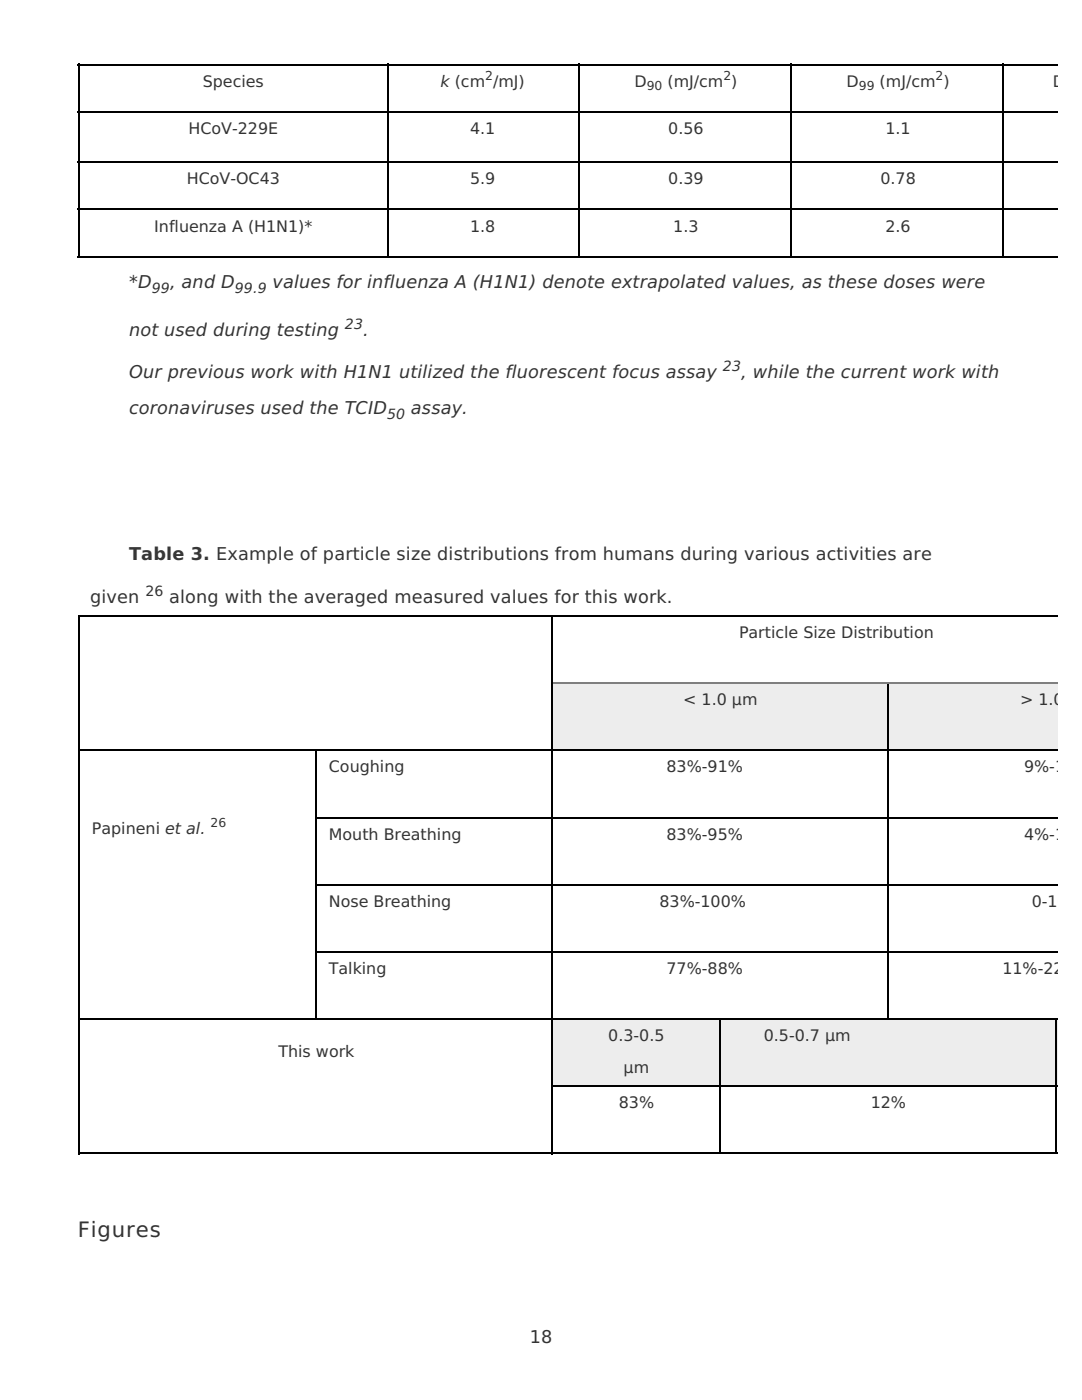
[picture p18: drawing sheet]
<svg xmlns="http://www.w3.org/2000/svg" width="216mm" height="279mm" viewBox="0 0 216 279" stroke-linecap="round" stroke-linejoin="round" font-family="sans-serif">
<defs><g id="words">
<text font-size="4.2" fill="#333" x="15.5" y="246.9">Figures</text>
<g font-size="3.5" fill="#333">
<text x="25.8" y="57.5">*D</text>
<text x="33.9" y="57.5">, and D</text>
<text x="54.4" y="57.5">values for influenza A (H1N1) denote extrapolated values, as these doses were</text>
<text x="25.8" y="67">not used during testing</text>
<text x="72.5" y="67">.</text>
<text x="25.8" y="75.5">Our previous work with H1N1 utilized the fluorescent focus assay</text>
<text x="147.9" y="75.5">, while the current work with</text>
<text x="25.8" y="82.5">coronaviruses used the TCID</text>
<text x="82" y="82.5">assay.</text>
<text x="18" y="120.3">given</text>
<text x="33.8" y="120.3">along with the averaged measured values for this work.</text>
<text x="105.7" y="268.1">18</text>
</g>
<text font-size="3.5" fill="#363636" x="25.8" y="111.8">Table 3. Example of particle size distributions from humans during various activities are</text>
<g font-size="3.2" fill="#333">
<text x="40.5" y="17.3">Species</text>
<text x="87.9" y="17.3">k (cm /mJ)</text>
<text x="126.6" y="17.3">D</text>
<text x="133.2" y="17.3">(mJ/cm )</text>
<text x="168.9" y="17.3">D</text>
<text x="175.5" y="17.3">(mJ/cm )</text>
<text x="210.1" y="17.3">D</text>
<text x="37.6" y="26.8">HCoV-229E</text>
<text x="93.8" y="26.8">4.1</text>
<text x="133.3" y="26.8">0.56</text>
<text x="176.7" y="26.8">1.1</text>
<text x="37.3" y="36.7">HCoV-OC43</text>
<text x="93.8" y="36.7">5.9</text>
<text x="133.3" y="36.7">0.39</text>
<text x="175.7" y="36.7">0.78</text>
<text x="30.8" y="46.2">Influenza A (H1N1)*</text>
<text x="93.8" y="46.2">1.8</text>
<text x="134.4" y="46.2">1.3</text>
<text x="176.7" y="46.2">2.6</text>
<text x="147.5" y="127.4">Particle Size Distribution</text>
<text x="136.3" y="140.8">&lt; 1.0 µm</text>
<text x="203.5" y="140.8">&gt; 1.0 µm</text>
<text x="65.6" y="154.2">Coughing</text>
<text x="133" y="154.2">83%-91%</text>
<text x="204.3" y="154.2">9%-16%</text>
<text x="18.3" y="166.5">Papineni et al.</text>
<text x="65.6" y="167.6">Mouth Breathing</text>
<text x="133" y="167.6">83%-95%</text>
<text x="204.3" y="167.6">4%-16%</text>
<text x="65.6" y="181">Nose Breathing</text>
<text x="131.6" y="181">83%-100%</text>
<text x="205.9" y="181">0-1</text>
<text x="65.6" y="194.4">Talking</text>
<text x="133" y="194.4">77%-88%</text>
<text x="200" y="194.4">11%-22%</text>
<text x="121.4" y="207.8">0.3-0.5</text>
<text x="152.4" y="207.8">0.5-0.7 µm</text>
<text x="55.6" y="211">This work</text>
<text x="124.4" y="214.1">µm</text>
<text x="123.5" y="221.2">83%</text>
<text x="173.7" y="221.2">12%</text>
</g>
<g font-size="2.8" fill="#333">
<text x="30.3" y="58.6">99</text>
<text x="46.8" y="58.6">99.9</text>
<text x="68.8" y="65.6">23</text>
<text x="144.3" y="74.1">23</text>
<text x="77.2" y="83.6">50</text>
<text x="29" y="118.9">26</text>
</g>
<g font-size="2.5" fill="#333">
<text x="96.8" y="15.9">2</text>
<text x="129" y="18">90</text>
<text x="144.4" y="15.9">2</text>
<text x="171.4" y="18">99</text>
<text x="186.7" y="15.9">2</text>
<text x="42" y="165.1">26</text>
</g>
</g></defs>
<path d="M15.5 12.9h195.5M15.7 12.7v38.8M77.4 12.7v38.8M115.5 12.7v38.8M157.9 12.7v38.8M200.2 12.7v38.8M15.5 32.3h195.5M15.5 22.4h195.5M15.5 41.8h195.5M15.5 51.3h195.5" fill="none" stroke="#000" stroke-width=".35"/>
<g fill="#ededed">
<path d="M110.1 136.2h67v13.4h-67z"/>
<path d="M177.1 136.2h33.9v13.4h-33.9z"/>
<path d="M110.1 203.2h33.5v13.4h-33.5z"/>
<path d="M143.6 203.2h67v13.4h-67z"/>
</g>
<path d="M210.8 203.2v13.4" fill="none" stroke="#ededed" stroke-width=".4"/>
<path d="M210.6 216.6h.4v.4h-.4zM210.6 230h.4v.4h-.4z" fill="#000"/>
<g fill="none" stroke="#000" stroke-width=".35">
<path d="M15.5 122.9h195.5M15.7 122.8v107.6M110.2 122.8v107.6M177.3 136.2v67.4M15.5 149.8h195.5M63 149.6v54M62.8 176.6h148.2M62.8 163.2h148.2M62.8 190h148.2M15.5 203.4h195.5M110.1 216.8h100.9M143.8 203.2v27.2"/>
<path d="M210.8 203.2v27.2M15.5 230.2h195.5"/>
</g>
<path d="M110.1 136.3h100.9" fill="none" stroke="#7f7f7f" stroke-width=".35"/>
<use href="#words"/>
</svg>
